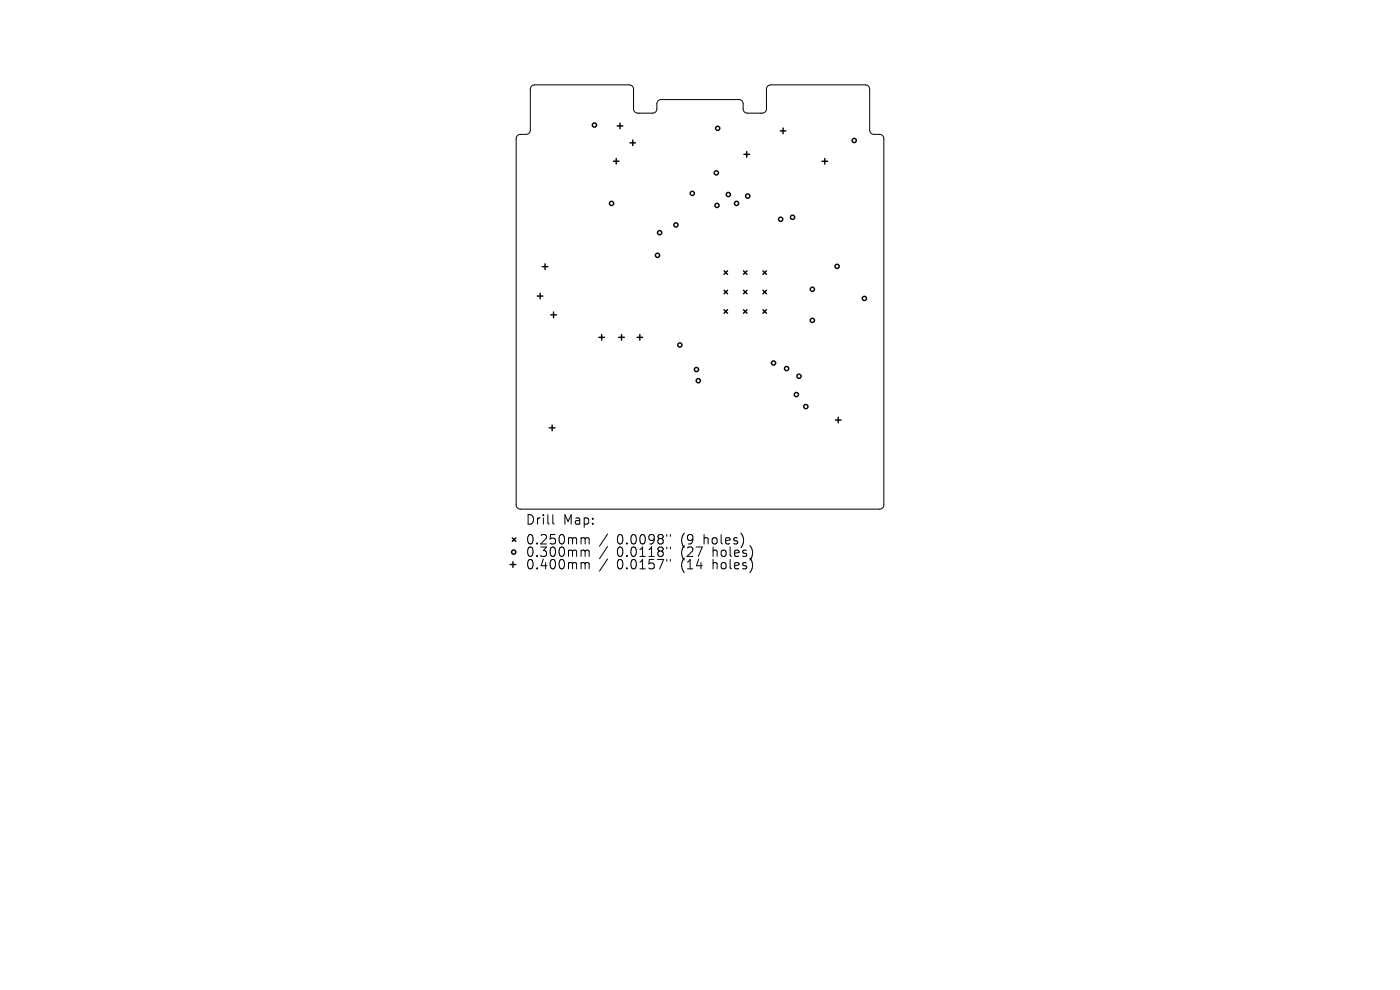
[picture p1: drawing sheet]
<svg xmlns="http://www.w3.org/2000/svg" width="297mm" height="210mm" viewBox="0 0 297 210" stroke-linecap="round" stroke-linejoin="round" font-family="sans-serif">
<defs><g id="words">
<g font-size="2.8">
<text x="111.4" y="111.6">Drill</text>
<text x="119.4" y="111.6">Map:</text>
<text x="111.4" y="115.8">0.250mm</text>
<text x="111.4" y="118.4">0.300mm</text>
<text x="130.9" y="115.8">0.0098&quot;</text>
<text x="130.9" y="118.4">0.0118&quot;</text>
<text x="144.6" y="115.8">(9</text>
<text x="144.6" y="118.4">(27</text>
<text x="149.6" y="115.8">holes)</text>
<text x="151.5" y="118.4">holes)</text>
<text x="111.4" y="121.1">0.400mm</text>
<text x="130.9" y="121.1">0.0157&quot;</text>
<text x="144.6" y="121.1">(14</text>
<text x="151.5" y="121.1">holes)</text>
</g>
</g></defs>
<g fill="none" stroke="#000" stroke-width=".21">
<path d="M112.8 18.3l.6-.3h20.1a.9 .9 0 0 1 .9 .9v4.2a.9 .9 0 0 0 .9 .9h3.2a.9 .9 0 0 0 .9-.9v-1.1a.9 .9 0 0 1 .9-.9h16.5a.9 .9 0 0 1 .9 .9v1.1a.9 .9 0 0 0 .9 .9h3.1a.9 .9 0 0 0 .9-.9v-4.2a.9 .9 0 0 1 .9-.9h20.1a.9 .9 0 0 1 .9 .9v8.7a.9 .9 0 0 0 .9 .9h1.2a.9 .9 0 0 1 .9 .9v77.7a.9 .9 0 0 1-.9 .9h-76.2a.9 .9 0 0 1-.9-.9v-77.7a.9 .9 0 0 1 .9-.9h1.2a.9 .9 0 0 0 .9-.9v-8.7zM117.3 109.2v1.7l.3 .3M123.6 114.1l.4 .1 .1 .1M123.6 116.7l.4 .1 .1 .2M123.6 119.3l.4 .1 .1 .2M124.1 114.3l.3-.2 .5 .1 .1 1.2M124.1 114.3v1.1M124.1 117v1M124.1 119.6v1.1M124.1 117l.3-.3 .5 .1 .1 1.2M124.1 119.6l.3-.3 .5 .1 .1 1.3M128.9 113.3l-1.7 2.6"/>
<path d="M128.9 115.9l-1.7 2.6M128.9 118.6l-1.7 2.5M141.5 113.4v.4M141.5 116v.4M141.5 118.7v.4M142.2 113.4v.4M142.2 116v.4M142.2 118.7v.4"/>
</g>
<g fill="none" stroke="#000" stroke-width=".3">
<path d="M130.1 34.2h1.2M130.7 33.6v1.2M130.9 26.7h1.2M131.5 26.1v1.2M133.6 30.3h1.2M134.2 29.7v1.2M157.8 32.7h1.2M158.4 32.1v1.2M165.5 27.8h1.2M166.1 27.2v1.2M174.4 34.2h1.2M175 33.6v1.2"/>
<path d="M115 56.6h1.2M115.6 56v1.2M153.6 57.5l.8 .7M154.4 57.5l-.8 .7M157.7 57.5l.8 .7M158.5 57.5l-.8 .7M161.9 57.5l.7 .7M162.6 57.5l-.7 .7M114 62.8h1.2M114.6 62.2v1.2M116.8 66.8h1.2M117.4 66.2v1.2"/>
<path d="M127 71.6h1.2M127.6 71v1.2M131.3 71.6h1.2M131.9 71v1.2M135.1 71.6h1.2M135.7 71v1.2M153.6 61.6l.8 .7M153.6 65.7l.8 .8M154.4 61.6l-.8 .7M154.4 65.7l-.8 .8M157.7 61.6l.8 .7M157.7 65.7l.8 .8"/>
<path d="M158.5 61.6l-.8 .7M158.5 65.7l-.8 .8M161.9 65.7l.7 .8M161.9 61.6l.7 .7M162.6 61.6l-.7 .7M162.6 65.7l-.7 .8M116.5 90.8h1.2M117.1 90.2v1.2M177.2 89.1h1.2M177.8 88.5v1.2M108.2 119.8h1.2M108.7 114.1l.7 .8"/>
<path d="M108.8 119.2v1.2M109.4 114.1l-.7 .8"/>
<circle cx="126.1" cy="26.5" r=".45"/>
<circle cx="152" cy="36.7" r=".45"/>
<circle cx="152.3" cy="27.2" r=".45"/>
<circle cx="181.2" cy="29.8" r=".45"/>
<circle cx="129.7" cy="43.2" r=".45"/>
<circle cx="139.5" cy="54.2" r=".45"/>
<circle cx="139.9" cy="49.4" r=".45"/>
<circle cx="143.4" cy="47.7" r=".45"/>
<circle cx="146.9" cy="41" r=".45"/>
<circle cx="152.1" cy="43.6" r=".45"/>
<circle cx="154.5" cy="41.3" r=".45"/>
<circle cx="156.3" cy="43.2" r=".45"/>
<circle cx="158.6" cy="41.6" r=".45"/>
<circle cx="165.6" cy="46.5" r=".45"/>
<circle cx="168.1" cy="46.1" r=".45"/>
<circle cx="177.6" cy="56.5" r=".45"/>
<circle cx="144.2" cy="73.2" r=".45"/>
<circle cx="147.7" cy="78.4" r=".45"/>
<circle cx="164.1" cy="77" r=".45"/>
<circle cx="166.9" cy="78.2" r=".45"/>
<circle cx="169.5" cy="79.8" r=".45"/>
<circle cx="172.3" cy="68" r=".45"/>
<circle cx="172.3" cy="61.4" r=".45"/>
<circle cx="183.4" cy="63.3" r=".45"/>
<circle cx="148.1" cy="80.8" r=".45"/>
<circle cx="168.9" cy="83.7" r=".45"/>
<circle cx="171" cy="86.3" r=".45"/>
<circle cx="109" cy="117.1" r=".45"/>
</g>
<use href="#words"/>
</svg>
